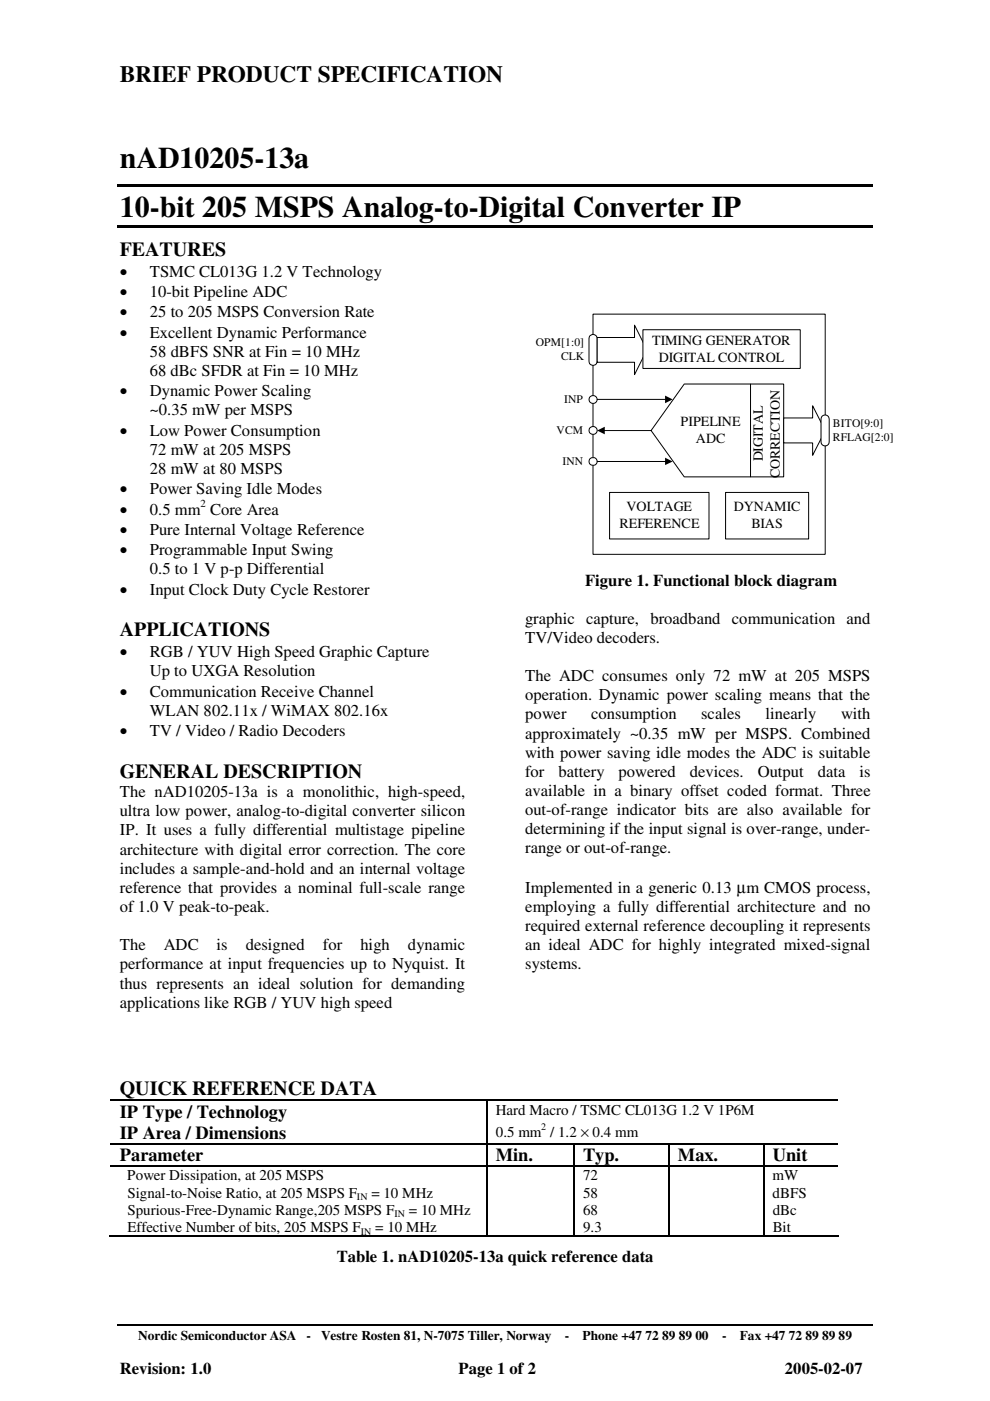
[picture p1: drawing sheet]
<svg xmlns="http://www.w3.org/2000/svg" width="210mm" height="297mm" viewBox="0 0 210 297" stroke-linecap="round" stroke-linejoin="round" font-family="sans-serif">
<defs><g id="words">
<g font-size="6.3">
<text x="25.4" y="35.6">nAD10205-13a</text>
<text x="25.4" y="46">10-bit 205 MSPS Analog-to-Digital Converter IP</text>
</g>
<text font-size="5" x="25.4" y="17.3">BRIEF PRODUCT SPECIFICATION</text>
<g font-size="4.2">
<text x="25.4" y="54.2">FEATURES</text>
<text x="25.4" y="134.9">APPLICATIONS</text>
<text x="25.4" y="164.9">GENERAL DESCRIPTION</text>
<text x="25.4" y="232.2">QUICK REFERENCE DATA</text>
</g>
<g font-size="3.9">
<text x="25.4" y="237">IP Type / Technology</text>
<text x="25.4" y="241.5">IP Area / Dimensions</text>
<text x="25.4" y="246.2">Parameter</text>
<text x="105.1" y="246.2">Min.</text>
<text x="123.6" y="246.2">Typ.</text>
<text x="143.7" y="246.2">Max.</text>
<text x="163.9" y="246.2">Unit</text>
</g>
<g font-size="3.5">
<text x="25.4" y="58.6">•</text>
<text x="31.7" y="58.6">TSMC CL013G 1.2 V Technology</text>
<text x="25.4" y="63">•</text>
<text x="31.7" y="63">10-bit Pipeline ADC</text>
<text x="25.4" y="67.3">•</text>
<text x="25.4" y="71.6">•</text>
<text x="31.7" y="67.3">25 to 205 MSPS Conversion Rate</text>
<text x="31.7" y="71.6">Excellent Dynamic Performance</text>
<text x="31.7" y="75.6">58 dBFS SNR at Fin = 10 MHz</text>
<text x="31.7" y="79.7">68 dBc SFDR at Fin = 10 MHz</text>
<text x="25.4" y="84">•</text>
<text x="31.7" y="84">Dynamic Power Scaling</text>
<text x="31.7" y="88.1">~0.35 mW per MSPS</text>
<text x="25.4" y="92.4">•</text>
<text x="31.7" y="92.4">Low Power Consumption</text>
<text x="31.7" y="96.4">72 mW at 205 MSPS</text>
<text x="31.7" y="100.5">28 mW at 80 MSPS</text>
<text x="25.4" y="104.8">•</text>
<text x="31.7" y="104.8">Power Saving Idle Modes</text>
<text x="25.4" y="113.4">•</text>
<text x="25.4" y="109.1">•</text>
<text x="31.7" y="113.4">Pure Internal Voltage Reference</text>
<text x="31.7" y="109.1">0.5 mm Core Area</text>
<text x="25.4" y="117.7">•</text>
<text x="31.7" y="117.7">Programmable Input Swing</text>
<text x="31.7" y="121.8">0.5 to 1 V p-p Differential</text>
<text x="124" y="124.2">Figure 1. Functional block diagram</text>
<text x="25.4" y="126.1">•</text>
<text x="31.7" y="126.1">Input Clock Duty Cycle Restorer</text>
<text x="111.3" y="132.3">graphic capture, broadband communication and</text>
<text x="111.3" y="136.3">TV/Video decoders.</text>
<text x="25.4" y="139.3">•</text>
<text x="31.7" y="139.3">RGB / YUV High Speed Graphic Capture</text>
<text x="31.7" y="143.4">Up to UXGA Resolution</text>
<text x="25.4" y="147.7">•</text>
<text x="31.7" y="147.7">Communication Receive Channel</text>
<text x="111.3" y="144.4">The ADC consumes only 72 mW at 205 MSPS</text>
<text x="111.3" y="148.5">operation. Dynamic power scaling means that the</text>
<text x="31.7" y="151.7">WLAN 802.11x / WiMAX 802.16x</text>
<text x="111.3" y="152.5">power</text>
<text x="125.3" y="152.5">consumption</text>
<text x="148.7" y="152.5">scales</text>
<text x="162.3" y="152.5">linearly</text>
<text x="178.3" y="152.5">with</text>
<text x="25.4" y="156.1">•</text>
<text x="31.7" y="156.1">TV / Video / Radio Decoders</text>
<text x="111.3" y="156.6">approximately ~0.35 mW per MSPS. Combined</text>
<text x="111.3" y="160.7">with power saving idle modes the ADC is suitable</text>
<text x="111.3" y="164.7">for</text>
<text x="118.4" y="164.7">battery</text>
<text x="131.1" y="164.7">powered</text>
<text x="146.3" y="164.7">devices.</text>
<text x="160.7" y="164.7">Output</text>
<text x="173.4" y="164.7">data</text>
<text x="182.3" y="164.7">is</text>
<text x="25.4" y="169.1">The nAD10205-13a is a monolithic, high-speed,</text>
<text x="25.4" y="173.1">ultra low power, analog-to-digital converter silicon</text>
<text x="111.3" y="168.8">available in a binary offset coded format. Three</text>
<text x="111.3" y="172.8">out-of-range indicator bits are also available for</text>
<text x="25.4" y="177.1">IP. It uses a fully differential multistage pipeline</text>
<text x="111.3" y="176.9">determining if the input signal is over-range, under-</text>
<text x="25.4" y="181.2">architecture with digital error correction. The core</text>
<text x="25.4" y="185.3">includes a sample-and-hold and an internal voltage</text>
<text x="111.3" y="180.9">range or out-of-range.</text>
<text x="25.4" y="189.3">reference that provides a nominal full-scale range</text>
<text x="111.3" y="189.3">Implemented in a generic 0.13 µm CMOS process,</text>
<text x="25.4" y="193.4">of 1.0 V peak-to-peak.</text>
<text x="111.3" y="193.4">employing a fully differential architecture and no</text>
<text x="111.3" y="197.4">required external reference decoupling it represents</text>
<text x="25.4" y="201.5">The</text>
<text x="34.7" y="201.5">ADC</text>
<text x="45.9" y="201.5">is</text>
<text x="52.1" y="201.5">designed</text>
<text x="68.5" y="201.5">for</text>
<text x="76.4" y="201.5">high</text>
<text x="86.5" y="201.5">dynamic</text>
<text x="111.3" y="201.5">an ideal ADC for highly integrated mixed-signal</text>
<text x="25.4" y="205.5">performance at input frequencies up to Nyquist. It</text>
<text x="25.4" y="209.6">thus represents an ideal solution for demanding</text>
<text x="111.3" y="205.5">systems.</text>
<text x="25.4" y="213.7">applications like RGB / YUV high speed</text>
<text x="71.4" y="267.6">Table 1. nAD10205-13a quick reference data</text>
<text x="25.4" y="291.2">Revision: 1.0</text>
<text x="97.2" y="291.2">Page 1 of 2</text>
<text x="166.4" y="291.2">2005-02-07</text>
</g>
<g font-size="3.2">
<text x="105.1" y="236.3">Hard Macro / TSMC CL013G 1.2 V 1P6M</text>
<text x="105.1" y="241">0.5 mm / 1.2 × 0.4 mm</text>
<text x="27" y="250.2">Power Dissipation, at 205 MSPS</text>
<text x="123.6" y="250.2">72</text>
<text x="163.8" y="250.2">mW</text>
<text x="27" y="257.6">Spurious-Free-Dynamic Range,205 MSPS F</text>
<text x="27" y="253.9">Signal-to-Noise Ratio, at 205 MSPS F</text>
<text x="78.7" y="253.9">= 10 MHz</text>
<text x="86.7" y="257.6">= 10 MHz</text>
<text x="123.6" y="257.6">68</text>
<text x="123.6" y="253.9">58</text>
<text x="163.8" y="253.9">dBFS</text>
<text x="163.8" y="257.6">dBc</text>
<text x="27" y="261.2">Effective Number of bits, 205 MSPS F</text>
<text x="79.5" y="261.2">= 10 MHz</text>
<text x="123.6" y="261.2">9.3</text>
<text x="163.8" y="261.2">Bit</text>
</g>
<g font-size="3">
<text x="138.3" y="73.2">TIMING GENERATOR</text>
<text x="139.7" y="76.7">DIGITAL CONTROL</text>
<text x="144.3" y="90.4">PIPELINE</text>
<text x="147.5" y="94">ADC</text>
<text x="161.8" y="97.8" transform="rotate(-90 161.8 97.8)">DIGITAL</text>
<text x="165.3" y="101.4" transform="rotate(-90 165.3 101.4)">CORRECTION</text>
<text x="131.3" y="112">REFERENCE</text>
<text x="132.8" y="108.4">VOLTAGE</text>
<text x="155.6" y="108.4">DYNAMIC</text>
<text x="159.3" y="112">BIAS</text>
</g>
<g font-size="2.8">
<text x="29.3" y="284.1">Nordic Semiconductor ASA</text>
<text x="65" y="284.1">-</text>
<text x="68.1" y="284.1">Vestre Rosten 81, N-7075 Tiller, Norway</text>
<text x="119.8" y="284.1">-</text>
<text x="123.5" y="284.1">Phone +47 72 89 89 00</text>
<text x="153.1" y="284.1">-</text>
<text x="156.9" y="284.1">Fax +47 72 89 89 89</text>
</g>
<g font-size="2.5">
<text x="113.6" y="73.5">OPM[1:0]</text>
<text x="119" y="76.4">CLK</text>
<text x="119.6" y="85.5">INP</text>
<text x="118" y="92.1">VCM</text>
<text x="176.6" y="90.5">BITO[9:0]</text>
<text x="176.6" y="93.5">RFLAG[2:0]</text>
<text x="119.3" y="98.7">INN</text>
</g>
<text font-size="2.3" x="42.5" y="107.5">2</text>
<g font-size="2.1">
<text x="114.8" y="239.6">2</text>
<text x="75.7" y="254.5">IN</text>
<text x="76.5" y="261.8">IN</text>
<text x="83.7" y="258.1">IN</text>
</g>
</g></defs>
<path d="M24.9 39.2h160.2v.5h-160.2zM24.9 47.7h160.2v.5h-160.2z" fill="#000"/>
<path d="M24.9 281h160.2" fill="none" stroke="#000" stroke-width=".25"/>
<path d="M55.5 55.3h8.7v4.2h-8.7z" fill="#fff"/>
<g fill="#fff" stroke="#000" stroke-width=".21">
<path d="M145.1 81.4h14v19.7h-14l-7.1-9.8z" fill-rule="evenodd"/>
<path d="M159.1 81.4h7.1v19.7h-7.1z" fill-rule="evenodd"/>
</g>
<path d="M166.2 88.6h6.1v-2.6l2.7 5.3-2.7 5.2v-2.6h-6.1z" fill-rule="evenodd" fill="#fff"/>
<path d="M166.2 88.6h6.1v-2.6l2.7 5.3-2.7 5.2v-2.6h-6.1z" fill="none" stroke="#000" stroke-width=".21"/>
<g fill="#fff" stroke="#000" stroke-width=".21">
<path d="M153.8 104.4h17.6v9.9h-17.6z" fill-rule="evenodd"/>
<path d="M129.2 104.4h21.1v9.9h-21.1z" fill-rule="evenodd"/>
</g>
<path d="M125.7 66.6h49.3v50.9h-49.3z" fill="none" stroke="#000" stroke-width=".21"/>
<g fill="#fff" stroke="#000" stroke-width=".21">
<path d="M174.2 88.3a.87 .87 0 0 1 1-.3 .87 .87 0 0 1 .6 .9v4.8a.87 .87 0 0 1-.9 .8 .87 .87 0 0 1-.8-.8v-4.8z" fill-rule="evenodd"/>
<path d="M125 71.3a.9 .9 0 0 1 1-.3 .9 .9 0 0 1 .6 .8v4.8a.91 .91 0 0 1-.9 .9l-.7-.4-.1-.5v-4.8z" fill-rule="evenodd"/>
</g>
<path d="M126.6 71.6h7.9v-2.7l2.7 5.3-2.7 5.2v-2.6h-7.9z" fill-rule="evenodd" fill="#fff"/>
<path d="M126.6 71.6h7.9v-2.7l2.7 5.3-2.7 5.2v-2.6h-7.9z" fill="none" stroke="#000" stroke-width=".21"/>
<g fill="#fff" stroke="#000" stroke-width=".21">
<path d="M136.3 69.9h33.4v8.2h-33.4z" fill-rule="evenodd"/>
<circle cx="125.7" cy="84.7" r=".85"/>
<circle cx="125.7" cy="91.3" r=".85"/>
<circle cx="125.7" cy="97.8" r=".85"/>
</g>
<path d="M126.6 84.7h14.6M126.6 97.8h14.6M128 91.3h10" fill="none" stroke="#000" stroke-width=".21"/>
<path d="M126.6 91.3l1.6-.8v1.6zM141 83.9l1.6 .8-1.6 .8zM141 97l1.6 .8-1.6 .8z" fill="#000"/>
<g fill="none" stroke="#000" stroke-width=".25">
<path d="M23.5 233.3h79.6M103.2 233.4v9M103.3 233.3h74.4M23.5 242.5h79.6M23.5 247.2h79.6M103.2 242.6v4.5M103.2 247.4v14.6M103.3 242.5h18.3M103.3 247.2h18.3M121.7 242.6v4.5M121.7 247.4v14.6M121.8 242.5h19.9"/>
<path d="M121.8 247.2h19.9M141.8 242.6v4.5M141.8 247.4v14.6M141.9 242.5h19.9M141.9 247.2h19.9M161.9 242.6v4.5M161.9 247.4v14.6M162.1 242.5h15.6M162.1 247.2h15.6M23.2 262.1h79.9M103.3 262.1h18.3M121.8 262.1h19.9"/>
<path d="M141.9 262.1h19.9M162.1 262.1h15.7"/>
</g>
<g fill="#000">
<path d="M103.1 233.2h.2v.2h-.2zM103.1 242.4h.2v.2h-.2zM103.1 247.1h.2v.3h-.2zM121.6 242.4h.2v.2h-.2zM121.6 247.1h.2v.3h-.2zM141.7 242.4h.2v.2h-.2zM141.7 247.1h.2v.3h-.2zM161.8 242.4h.3v.2h-.3zM161.8 247.1h.3v.3h-.3zM103.1 262h.2v.3h-.2zM121.6 262h.2v.3h-.2zM141.7 262h.2v.3h-.2z"/>
<path d="M161.8 262h.3v.3h-.3z"/>
</g>
<use href="#words"/>
</svg>
